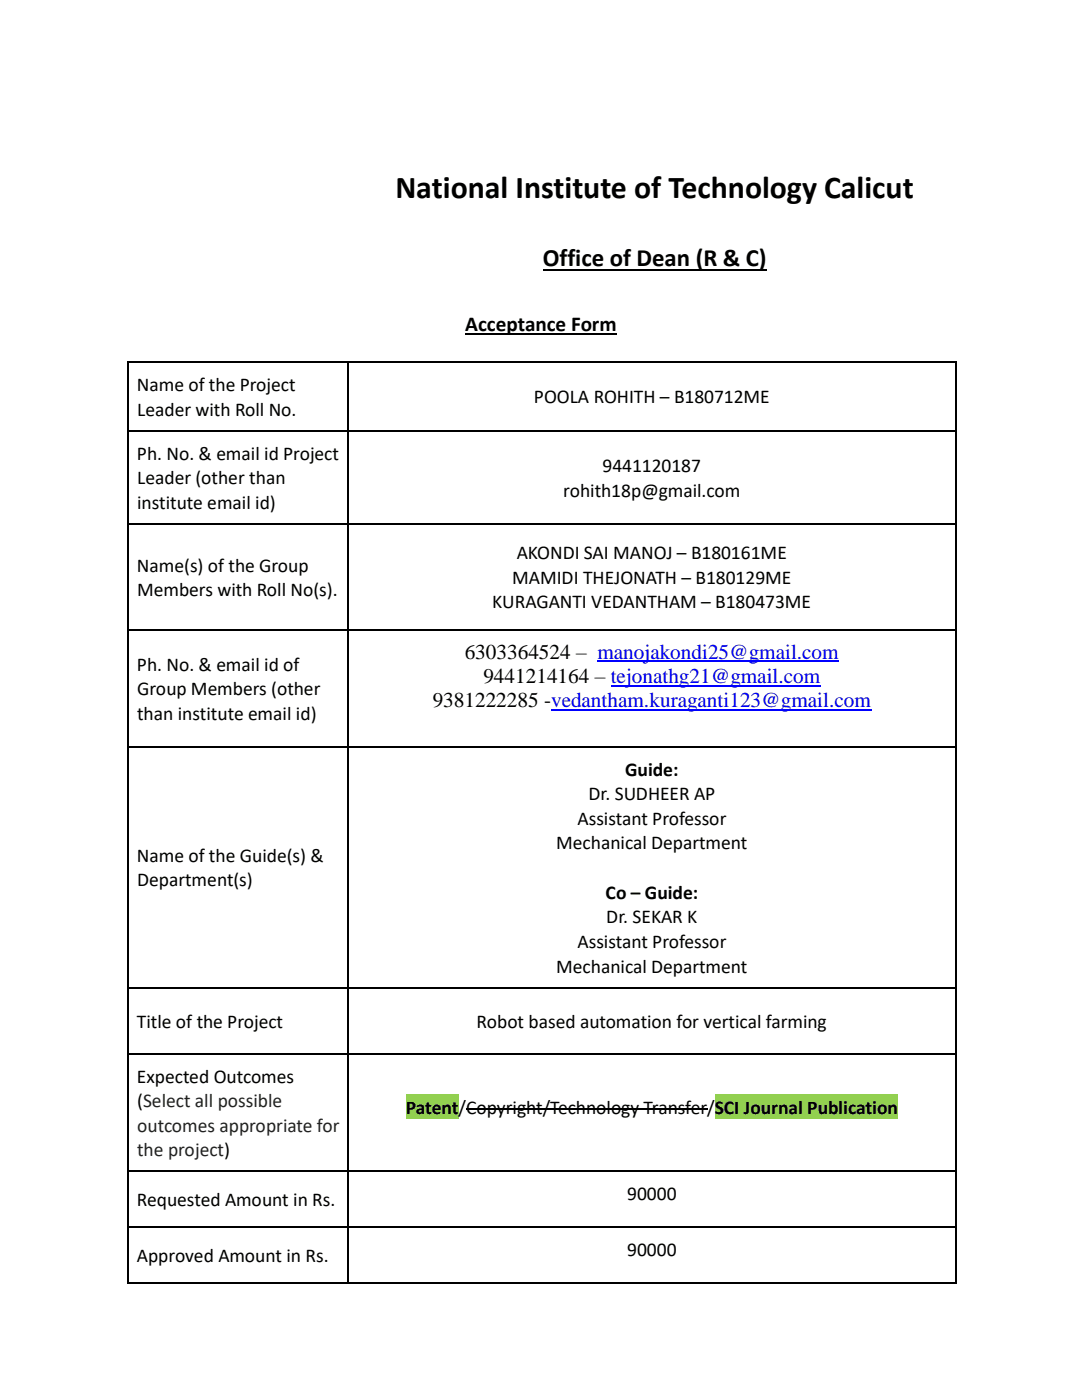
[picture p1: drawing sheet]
<svg xmlns="http://www.w3.org/2000/svg" width="216mm" height="279mm" viewBox="0 0 216 279" stroke-linecap="round" stroke-linejoin="round" font-family="sans-serif">
<defs><g id="words">
<text font-size="6.3" x="78.9" y="39.5">National Institute of Technology Calicut</text>
<text font-size="5" x="108.3" y="53.2">Office of Dean (R &amp; C)</text>
<g font-size="4.2">
<text x="92.8" y="66">Acceptance Form</text>
<text x="92.7" y="131.4">6303364524 – manojakondi25@gmail.com</text>
<text x="96.5" y="136.3">9441214164 – tejonathg21@gmail.com</text>
<text x="86.3" y="141.2">9381222285 -vedantham.kuraganti123@gmail.com</text>
</g>
<g font-size="3.9">
<text x="27.3" y="78">Name of the Project</text>
<text x="27.4" y="82.9">Leader with Roll No.</text>
<text x="106.5" y="80.5">POOLA ROHITH – B180712ME</text>
<text x="27.3" y="91.8">Ph. No. &amp; email id Project</text>
<text x="120.2" y="94.2">9441120187</text>
<text x="27.4" y="96.7">Leader (other than</text>
<text x="27.4" y="101.6">institute email id)</text>
<text x="112.4" y="99.1">rohith18p@gmail.com</text>
<text x="103.1" y="111.6">AKONDI SAI MANOJ – B180161ME</text>
<text x="27.3" y="114.1">Name(s) of the Group</text>
<text x="27.4" y="119">Members with Roll No(s).</text>
<text x="102.2" y="116.5">MAMIDI THEJONATH – B180129ME</text>
<text x="98.2" y="121.4">KURAGANTI VEDANTHAM – B180473ME</text>
<text x="27.3" y="133.8">Ph. No. &amp; email id of</text>
<text x="27.4" y="138.7">Group Members (other</text>
<text x="27.4" y="143.7">than institute email id)</text>
<text x="124.7" y="154.8">Guide:</text>
<text x="117.4" y="159.7">Dr. SUDHEER AP</text>
<text x="115.2" y="164.6">Assistant Professor</text>
<text x="27.3" y="172">Name of the Guide(s) &amp;</text>
<text x="111" y="169.5">Mechanical Department</text>
<text x="27.4" y="176.9">Department(s)</text>
<text x="120.8" y="179.3">Co – Guide:</text>
<text x="121" y="184.3">Dr. SEKAR K</text>
<text x="115.2" y="189.2">Assistant Professor</text>
<text x="111" y="194.1">Mechanical Department</text>
<text x="27.3" y="205.1">Title of the Project</text>
<text x="95.1" y="205.1">Robot based automation for vertical farming</text>
<text x="27.3" y="216.1">Expected Outcomes</text>
<text x="27.4" y="221">(</text>
<text x="81" y="222.2">Patent</text>
<text x="91.5" y="222.2">/Copyright/Technology Transfer/</text>
<text x="142.6" y="222.2">SCI Journal Publication</text>
<text x="125.2" y="239.6">90000</text>
<text x="27.3" y="240.7">Requested Amount in Rs.</text>
<text x="27.3" y="251.9">Approved Amount in Rs.</text>
<text x="125.2" y="250.7">90000</text>
</g>
<g font-size="3.9" fill="#222">
<text x="28.5" y="221">Select all possible</text>
<text x="27.4" y="225.9">outcomes appropriate for</text>
<text x="27.4" y="230.8">the project)</text>
</g>
</g></defs>
<g fill="none" stroke="#000" stroke-width=".34">
<path d="M108.3 53.9h44.7M25.6 72.1v138M25.7 72.2h43.7M69.5 74.2v135.9M69.7 72.2h120.8M190.7 72.1v138M25.7 85.9h43.7M69.7 85.9h120.8M25.7 104.6h43.7M69.7 104.6h120.8M25.7 125.7h43.7M69.7 125.7h120.8"/>
<path d="M25.7 149h43.7M69.7 149h120.8M25.7 197.1h43.7M69.7 197.1h120.8"/>
</g>
<path d="M92.8 66.6h30.3" fill="none" stroke="#000" stroke-width=".3"/>
<g fill="#000">
<path d="M25.4 72.1h.3v.3h-.3z" fill-rule="evenodd"/>
<path d="M69.4 72.4h.3v1.8h-.3z" fill-rule="evenodd"/>
<path d="M69.4 72.1h.3v.3h-.3z" fill-rule="evenodd"/>
<path d="M190.5 72.1h.4v.3h-.4z" fill-rule="evenodd"/>
</g>
<path d="M119.2 132h48.2M121.9 136.9h41.8M110 141.7h63.9" fill="none" stroke="#00f" stroke-width=".21"/>
<g fill="#fff">
<path d="M28.5 217.1h27.8v4.9h-27.8z" fill-rule="evenodd"/>
<path d="M27.4 222h40.3v4.9h-40.3z" fill-rule="evenodd"/>
<path d="M27.4 226.9h17.3v5h-17.3z" fill-rule="evenodd"/>
</g>
<g fill="#92d050">
<path d="M81 218.4h10.5v4.9h-10.5z" fill-rule="evenodd"/>
<path d="M142.6 218.4h36.5v4.9h-36.5z" fill-rule="evenodd"/>
</g>
<path d="M93 221.4h48.1" fill="none" stroke="#000" stroke-width=".25"/>
<path d="M25.6 210.1v45.8M25.7 210.3h43.7M69.5 210.1v45.8M69.7 210.3h120.8M190.7 210.1v45.8M25.7 233.8h43.7M69.7 233.8h120.8M25.7 244.9h43.7M25.7 256.1h43.7M69.7 244.9h120.8M69.7 256.1h120.8" fill="none" stroke="#000" stroke-width=".34"/>
<g fill="#000">
<path d="M25.4 255.9h.3v.4h-.3z" fill-rule="evenodd"/>
<path d="M25.4 255.9h.3v.4h-.3z" fill-rule="evenodd"/>
<path d="M69.4 255.9h.3v.4h-.3z" fill-rule="evenodd"/>
<path d="M190.5 255.9h.4v.4h-.4z" fill-rule="evenodd"/>
<path d="M190.5 255.9h.4v.4h-.4z" fill-rule="evenodd"/>
</g>
<use href="#words"/>
</svg>
